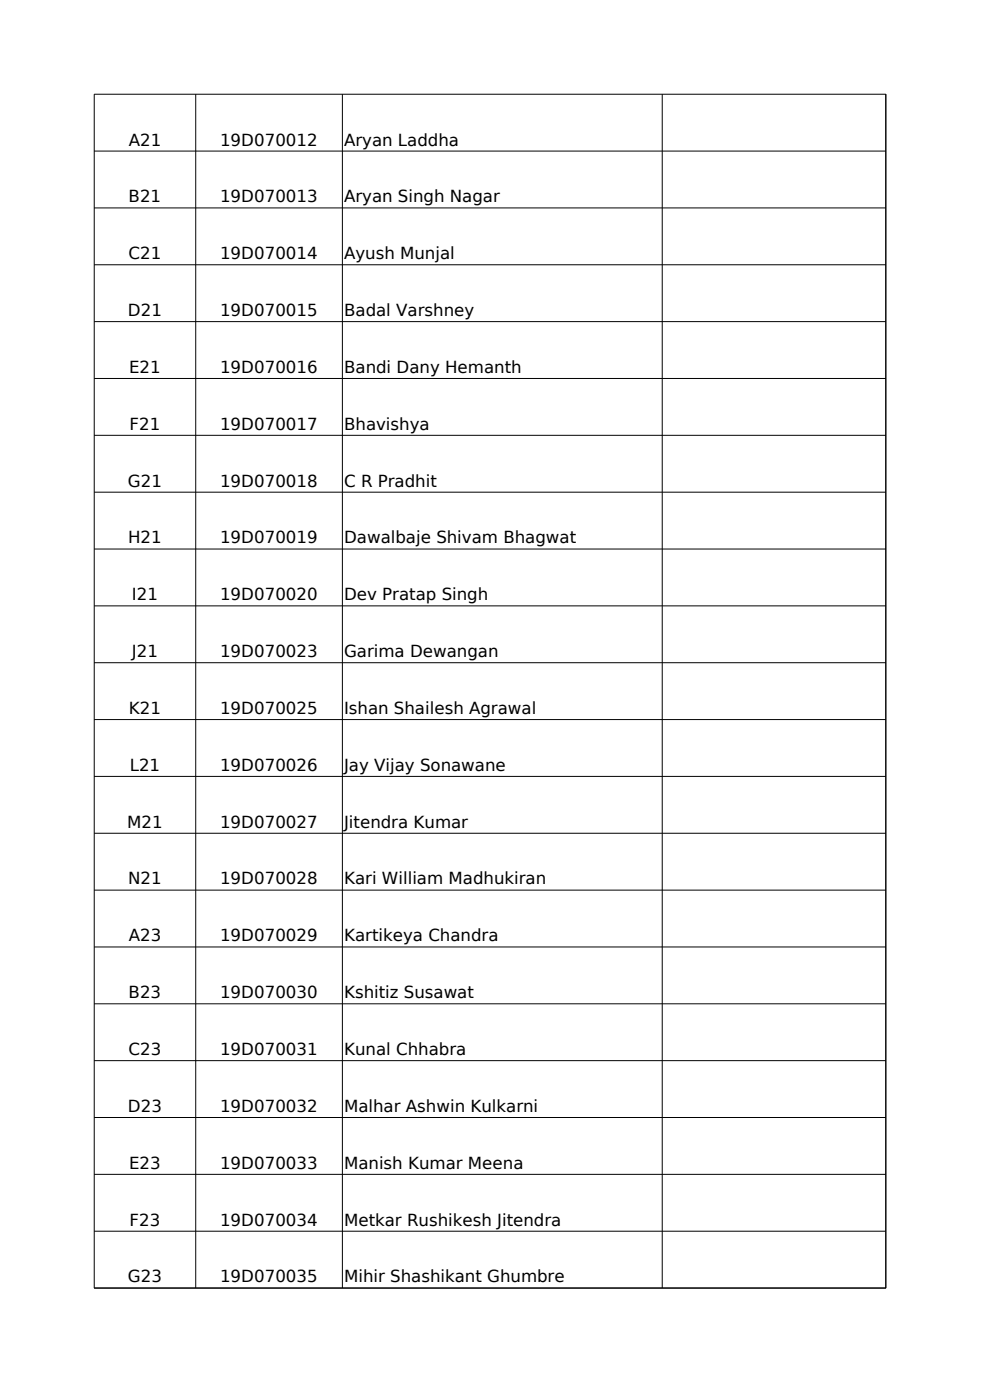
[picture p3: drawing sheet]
<svg xmlns="http://www.w3.org/2000/svg" width="210mm" height="297mm" viewBox="0 0 210 297" stroke-linecap="round" stroke-linejoin="round" font-family="sans-serif">
<defs><g id="words">
<g font-size="3.5">
<text x="27.3" y="30.9">A21</text>
<text x="46.7" y="30.9">19D070012</text>
<text x="73" y="30.9">Aryan Laddha</text>
<text x="27.3" y="42.9">B21</text>
<text x="46.7" y="42.9">19D070013</text>
<text x="73" y="42.9">Aryan Singh Nagar</text>
<text x="27.3" y="55">C21</text>
<text x="46.7" y="55">19D070014</text>
<text x="73" y="55">Ayush Munjal</text>
<text x="27.1" y="67">D21</text>
<text x="46.7" y="67">19D070015</text>
<text x="73" y="67">Badal Varshney</text>
<text x="27.4" y="79.1">E21</text>
<text x="46.7" y="79.1">19D070016</text>
<text x="73" y="79.1">Bandi Dany Hemanth</text>
<text x="27.5" y="91.2">F21</text>
<text x="46.7" y="91.2">19D070017</text>
<text x="73" y="91.2">Bhavishya</text>
<text x="27.1" y="103.2">G21</text>
<text x="46.7" y="103.2">19D070018</text>
<text x="73" y="103.2">C R Pradhit</text>
<text x="27.2" y="115.3">H21</text>
<text x="46.7" y="115.3">19D070019</text>
<text x="73" y="115.3">Dawalbaje Shivam Bhagwat</text>
<text x="28" y="127.4">I21</text>
<text x="46.7" y="127.4">19D070020</text>
<text x="73" y="127.4">Dev Pratap Singh</text>
<text x="28" y="139.4">J21</text>
<text x="46.7" y="139.4">19D070023</text>
<text x="73" y="139.4">Garima Dewangan</text>
<text x="27.3" y="151.5">K21</text>
<text x="46.7" y="151.5">19D070025</text>
<text x="73" y="151.5">Ishan Shailesh Agrawal</text>
<text x="27.5" y="163.5">L21</text>
<text x="46.7" y="163.5">19D070026</text>
<text x="73" y="163.5">Jay Vijay Sonawane</text>
<text x="27" y="175.6">M21</text>
<text x="46.7" y="175.6">19D070027</text>
<text x="73" y="175.6">Jitendra Kumar</text>
<text x="27.2" y="187.6">N21</text>
<text x="46.7" y="187.6">19D070028</text>
<text x="73" y="187.6">Kari William Madhukiran</text>
<text x="27.3" y="199.7">A23</text>
<text x="46.7" y="199.7">19D070029</text>
<text x="73" y="199.7">Kartikeya Chandra</text>
<text x="27.3" y="211.8">B23</text>
<text x="46.7" y="211.8">19D070030</text>
<text x="73" y="211.8">Kshitiz Susawat</text>
<text x="27.3" y="223.8">C23</text>
<text x="46.7" y="223.8">19D070031</text>
<text x="73" y="223.8">Kunal Chhabra</text>
<text x="27.1" y="235.9">D23</text>
<text x="46.7" y="235.9">19D070032</text>
<text x="73" y="235.9">Malhar Ashwin Kulkarni</text>
<text x="27.4" y="247.9">E23</text>
<text x="46.7" y="247.9">19D070033</text>
<text x="73" y="247.9">Manish Kumar Meena</text>
<text x="27.5" y="260">F23</text>
<text x="46.7" y="260">19D070034</text>
<text x="73" y="260">Metkar Rushikesh Jitendra</text>
<text x="27.1" y="272.1">G23</text>
<text x="46.7" y="272.1">19D070035</text>
<text x="73" y="272.1">Mihir Shashikant Ghumbre</text>
</g>
</g></defs>
<g fill="none" stroke="#000" stroke-width=".21">
<path d="M41.5 20v253.3M72.6 20v253.3M140.5 20v253.3M187.9 20v253.3M187.9 20h-167.9v253.3M20 32.1h167.9M20 44.1h167.9M20 56.2h167.9M20 68.2h167.9M20 80.3h167.9M20 92.4h167.9M20 104.4h167.9"/>
<path d="M20 116.5h167.9M20 128.5h167.9M20 140.6h167.9M20 152.7h167.9M20 164.7h167.9M20 176.8h167.9M20 188.8h167.9M20 200.9h167.9M20 213h167.9M20 225h167.9M20 237.1h167.9M20 249.1h167.9"/>
<path d="M20 261.2h167.9M20 273.3h167.9"/>
</g>
<use href="#words"/>
</svg>
